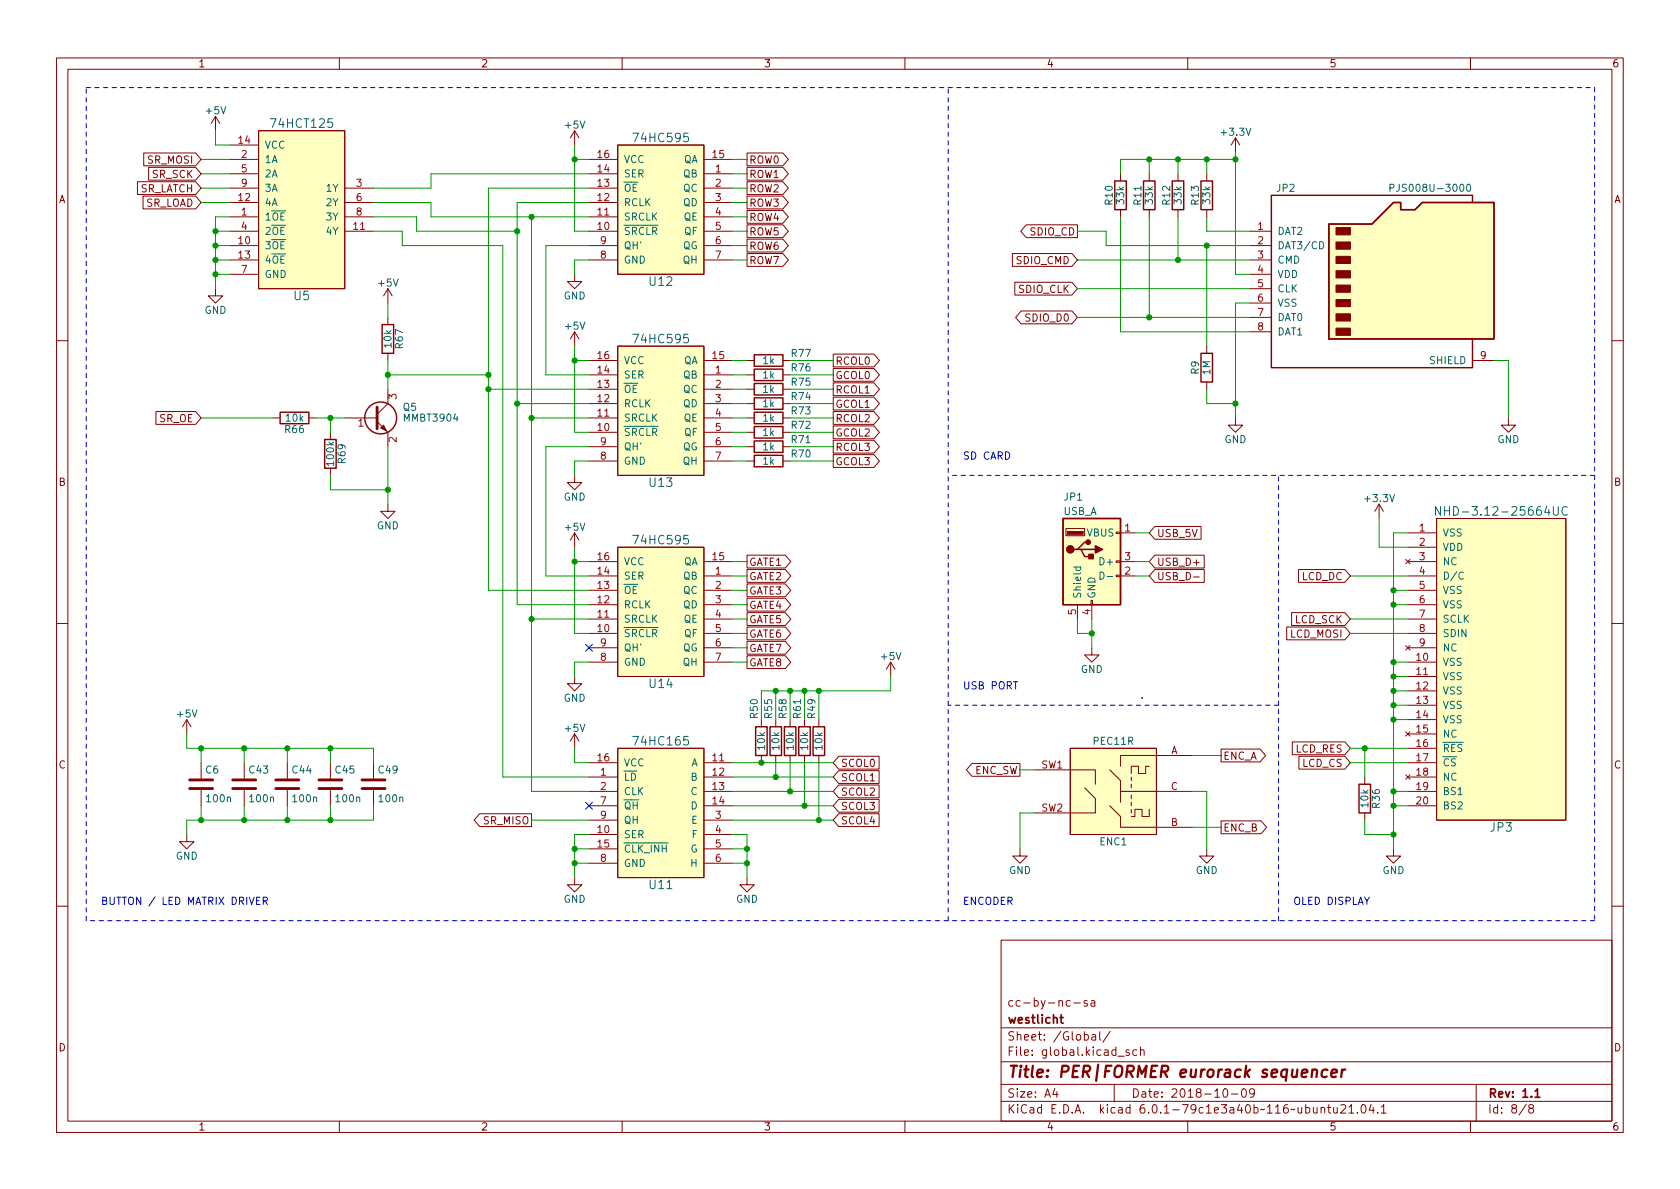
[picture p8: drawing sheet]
<svg xmlns="http://www.w3.org/2000/svg" width="297mm" height="210mm" viewBox="0 0 297 210" stroke-linecap="round" stroke-linejoin="round" font-family="sans-serif">
<defs><g id="words">
<text font-size="2.8" fill="#840000" x="178" y="190.6">Title: PER|FORMER eurorack sequencer</text>
<g font-size="2.1" fill="#006464">
<text x="48.2" y="22.6">74HCT125</text>
<text x="112.4" y="25.1">74HC595</text>
<text x="52" y="53.1">U5</text>
<text x="114.9" y="50.5">U12</text>
<text x="112.4" y="60.7">74HC595</text>
<text x="114.9" y="86.1">U13</text>
<text x="255.9" y="91.2">NHD-3.12-25664UC</text>
<text x="112.4" y="96.3">74HC595</text>
<text x="114.9" y="121.7">U14</text>
<text x="112.4" y="131.8">74HC165</text>
<text x="263.5" y="147.1">JP3</text>
<text x="114.9" y="157.2">U11</text>
</g>
<g font-size="2.1" fill="#840000">
<text x="178" y="178">cc-by-nc-sa</text>
<text x="178" y="184">Sheet: /Global/</text>
<text x="178" y="181">westlicht</text>
<text x="178" y="186.7">File: global.kicad_sch</text>
<text x="178" y="196.9">KiCad E.D.A. kicad 6.0.1-79c1e3a40b~116~ubuntu21.04.1</text>
<text x="178" y="194.1">Size: A4</text>
<text x="200" y="194.1">Date: 2018-10-09</text>
<text x="263" y="194.1">Rev: 1.1</text>
<text x="263" y="196.9">Id: 8/8</text>
</g>
<g font-size="1.8" fill="#840000">
<text x="35" y="11.9">1</text>
<text x="85" y="11.9">2</text>
<text x="135" y="11.9">3</text>
<text x="185" y="11.9">4</text>
<text x="235" y="11.9">5</text>
<text x="285" y="11.9">6</text>
<text x="26.1" y="28.9">SR_MOSI</text>
<text x="132.4" y="28.9">ROW0</text>
<text x="10.3" y="35.9">A</text>
<text x="24.6" y="34">SR_LATCH</text>
<text x="26.9" y="31.5">SR_SCK</text>
<text x="132.4" y="31.5">ROW1</text>
<text x="132.4" y="34">ROW2</text>
<text x="285.3" y="35.9">A</text>
<text x="25.6" y="36.5">SR_LOAD</text>
<text x="132.4" y="39.1">ROW4</text>
<text x="132.4" y="41.6">ROW5</text>
<text x="132.4" y="36.5">ROW3</text>
<text x="182.2" y="41.6">SDIO_CD</text>
<text x="132.4" y="44.2">ROW6</text>
<text x="132.4" y="46.7">ROW7</text>
<text x="179.7" y="46.7">SDIO_CMD</text>
<text x="180.1" y="51.8">SDIO_CLK</text>
<text x="181.5" y="56.9">SDIO_D0</text>
<text x="147.6" y="64.5">RCOL0</text>
<text x="147.6" y="67">GCOL0</text>
<text x="147.6" y="69.6">RCOL1</text>
<text x="28.1" y="74.6">SR_OE</text>
<text x="147.6" y="72.1">GCOL1</text>
<text x="147.6" y="77.2">GCOL2</text>
<text x="147.6" y="74.6">RCOL2</text>
<text x="147.6" y="79.7">RCOL3</text>
<text x="147.6" y="82.3">GCOL3</text>
<text x="10.3" y="85.9">B</text>
<text x="285.3" y="85.9">B</text>
<text x="204.5" y="95">USB_5V</text>
<text x="132.4" y="100">GATE1</text>
<text x="204.5" y="100">USB_D+</text>
<text x="132.4" y="102.6">GATE2</text>
<text x="132.4" y="107.7">GATE4</text>
<text x="132.4" y="105.1">GATE3</text>
<text x="204.5" y="102.6">USB_D-</text>
<text x="230.1" y="102.6">LCD_DC</text>
<text x="132.4" y="110.2">GATE5</text>
<text x="132.4" y="112.7">GATE6</text>
<text x="228.1" y="112.7">LCD_MOSI</text>
<text x="228.9" y="110.2">LCD_SCK</text>
<text x="132.4" y="115.3">GATE7</text>
<text x="132.4" y="117.8">GATE8</text>
<text x="10.3" y="135.9">C</text>
<text x="148.6" y="135.6">SCOL0</text>
<text x="172.3" y="136.9">ENC_SW</text>
<text x="216.2" y="134.3">ENC_A</text>
<text x="229" y="133.1">LCD_RES</text>
<text x="230.2" y="135.6">LCD_CS</text>
<text x="285.3" y="135.9">C</text>
<text x="148.6" y="138.1">SCOL1</text>
<text x="148.6" y="143.2">SCOL3</text>
<text x="148.6" y="140.7">SCOL2</text>
<text x="85.5" y="145.8">SR_MISO</text>
<text x="148.6" y="145.8">SCOL4</text>
<text x="216.2" y="147">ENC_B</text>
<text x="10.3" y="185.9">D</text>
<text x="285.3" y="185.9">D</text>
<text x="35" y="199.9">1</text>
<text x="85" y="199.9">2</text>
<text x="135" y="199.9">3</text>
<text x="185" y="199.9">4</text>
<text x="235" y="199.9">5</text>
<text x="285" y="199.9">6</text>
</g>
<g font-size="1.8" fill="#006464">
<text x="36.5" y="20.2">+5V</text>
<text x="100" y="22.7">+5V</text>
<text x="216.1" y="24">+3.3V</text>
<text x="46.7" y="26.3">VCC</text>
<text x="46.7" y="28.8">1A</text>
<text x="110.2" y="28.8">VCC</text>
<text x="120.8" y="28.8">QA</text>
<text x="46.7" y="31.4">2A</text>
<text x="46.7" y="33.9">3A</text>
<text x="57.8" y="33.9">1Y</text>
<text x="110.2" y="33.9">~{OE}</text>
<text x="110.2" y="31.4">SER</text>
<text x="120.8" y="31.4">QB</text>
<text x="120.8" y="33.9">QC</text>
<text x="225.8" y="33.9">JP2</text>
<text x="246.8" y="33.9">PJS008U-3000</text>
<text x="46.7" y="39">1~{OE}</text>
<text x="46.7" y="36.4">4A</text>
<text x="46.7" y="41.5">2~{OE}</text>
<text x="57.8" y="41.5">4Y</text>
<text x="57.8" y="36.4">2Y</text>
<text x="57.8" y="39">3Y</text>
<text x="110.2" y="41.5">~{SRCLR}</text>
<text x="110.2" y="39">SRCLK</text>
<text x="110.2" y="36.4">RCLK</text>
<text x="120.8" y="36.4">QD</text>
<text x="120.9" y="39">QE</text>
<text x="121" y="41.5">QF</text>
<text x="196.7" y="36.2" transform="rotate(-90 196.7 36.2)">R10</text>
<text x="198.8" y="36" transform="rotate(-90 198.8 36)">33k</text>
<text x="201.8" y="36.2" transform="rotate(-90 201.8 36.2)">R11</text>
<text x="203.8" y="36" transform="rotate(-90 203.8 36)">33k</text>
<text x="206.9" y="36.2" transform="rotate(-90 206.9 36.2)">R12</text>
<text x="208.9" y="36" transform="rotate(-90 208.9 36)">33k</text>
<text x="212" y="36.2" transform="rotate(-90 212 36.2)">R13</text>
<text x="214" y="36" transform="rotate(-90 214 36)">33k</text>
<text x="225.8" y="41.5">DAT2</text>
<text x="46.7" y="44.1">3~{OE}</text>
<text x="46.7" y="46.6">4~{OE}</text>
<text x="110.2" y="46.6">GND</text>
<text x="110.2" y="44.1">QH'</text>
<text x="120.7" y="44.1">QG</text>
<text x="120.8" y="46.6">QH</text>
<text x="225.8" y="44.1">DAT3/CD</text>
<text x="225.8" y="46.6">CMD</text>
<text x="46.7" y="49.1">GND</text>
<text x="67" y="50.7">+5V</text>
<text x="99.6" y="53">GND</text>
<text x="225.8" y="49.1">VDD</text>
<text x="225.8" y="51.7">CLK</text>
<text x="36.1" y="55.5">GND</text>
<text x="100" y="58.3">+5V</text>
<text x="225.8" y="54.2">VSS</text>
<text x="225.8" y="56.8">DAT0</text>
<text x="225.8" y="59.3">DAT1</text>
<text x="69.2" y="61.4" transform="rotate(-90 69.2 61.4)">10k</text>
<text x="71.2" y="61.6" transform="rotate(-90 71.2 61.6)">R67</text>
<text x="110.2" y="64.4">VCC</text>
<text x="120.8" y="64.4">QA</text>
<text x="134.9" y="64.4">1k</text>
<text x="140" y="63.1">R77</text>
<text x="140" y="65.7">R76</text>
<text x="252.8" y="64.4">SHIELD</text>
<text x="110.2" y="69.5">~{OE}</text>
<text x="110.2" y="66.9">SER</text>
<text x="120.8" y="66.9">QB</text>
<text x="120.8" y="69.5">QC</text>
<text x="134.9" y="66.9">1k</text>
<text x="134.9" y="69.5">1k</text>
<text x="140" y="68.2">R75</text>
<text x="140" y="70.7">R74</text>
<text x="212" y="66.1" transform="rotate(-90 212 66.1)">R9</text>
<text x="214" y="66.2" transform="rotate(-90 214 66.2)">1M</text>
<text x="50.4" y="76.6">R66</text>
<text x="50.6" y="74.5">10k</text>
<text x="71.3" y="72.6">Q5</text>
<text x="71.6" y="74.5">MMBT3904</text>
<text x="110.2" y="77.1">~{SRCLR}</text>
<text x="110.2" y="74.5">SRCLK</text>
<text x="110.2" y="72">RCLK</text>
<text x="120.8" y="72">QD</text>
<text x="120.9" y="74.5">QE</text>
<text x="121" y="77.1">QF</text>
<text x="134.9" y="77.1">1k</text>
<text x="134.9" y="74.5">1k</text>
<text x="134.9" y="72">1k</text>
<text x="140" y="75.8">R72</text>
<text x="140" y="73.3">R73</text>
<text x="59.1" y="82.2" transform="rotate(-90 59.1 82.2)">100k</text>
<text x="61.1" y="81.9" transform="rotate(-90 61.1 81.9)">R69</text>
<text x="110.2" y="82.2">GND</text>
<text x="110.2" y="79.6">QH'</text>
<text x="120.7" y="79.6">QG</text>
<text x="120.8" y="82.2">QH</text>
<text x="134.9" y="79.6">1k</text>
<text x="134.9" y="82.2">1k</text>
<text x="140" y="78.4">R71</text>
<text x="140" y="80.9">R70</text>
<text x="216.5" y="78.4">GND</text>
<text x="264.7" y="78.4">GND</text>
<text x="99.6" y="88.5">GND</text>
<text x="188.2" y="88.5">JP1</text>
<text x="241.5" y="88.8">+3.3V</text>
<text x="66.6" y="93.6">GND</text>
<text x="100" y="93.8">+5V</text>
<text x="188" y="91.1">USB_A</text>
<text x="192.2" y="94.9">VBUS</text>
<text x="255" y="94.9">VSS</text>
<text x="110.2" y="99.9">VCC</text>
<text x="120.8" y="99.9">QA</text>
<text x="194.8" y="99.9">D+</text>
<text x="255" y="97.4">VDD</text>
<text x="255" y="99.9">NC</text>
<text x="110.2" y="107.6">RCLK</text>
<text x="110.2" y="105">~{OE}</text>
<text x="110.2" y="102.5">SER</text>
<text x="120.8" y="102.5">QB</text>
<text x="120.8" y="105">QC</text>
<text x="120.8" y="107.6">QD</text>
<text x="191.1" y="105.9" transform="rotate(-90 191.1 105.9)">Shield</text>
<text x="193.7" y="105.9" transform="rotate(-90 193.7 105.9)">GND</text>
<text x="255" y="102.5">D/C</text>
<text x="255" y="105">VSS</text>
<text x="255" y="107.6">VSS</text>
<text x="110.2" y="112.6">~{SRCLR}</text>
<text x="110.2" y="110.1">SRCLK</text>
<text x="120.9" y="110.1">QE</text>
<text x="121" y="112.6">QF</text>
<text x="255" y="110.1">SCLK</text>
<text x="255" y="112.6">SDIN</text>
<text x="110.2" y="117.7">GND</text>
<text x="110.2" y="115.2">QH'</text>
<text x="120.7" y="115.2">QG</text>
<text x="120.8" y="117.7">QH</text>
<text x="155.9" y="116.7">+5V</text>
<text x="191.1" y="119">GND</text>
<text x="255" y="117.7">VSS</text>
<text x="255" y="115.2">NC</text>
<text x="99.6" y="124.1">GND</text>
<text x="255" y="120.3">VSS</text>
<text x="255" y="122.8">VSS</text>
<text x="255" y="125.3">VSS</text>
<text x="31.4" y="126.9">+5V</text>
<text x="100" y="129.4">+5V</text>
<text x="134" y="126.9" transform="rotate(-90 134 126.9)">R50</text>
<text x="136.5" y="126.9" transform="rotate(-90 136.5 126.9)">R55</text>
<text x="139.1" y="126.9" transform="rotate(-90 139.1 126.9)">R58</text>
<text x="141.6" y="126.9" transform="rotate(-90 141.6 126.9)">R61</text>
<text x="144.1" y="126.9" transform="rotate(-90 144.1 126.9)">R49</text>
<text x="193.4" y="131.7">PEC11R</text>
<text x="255" y="127.9">VSS</text>
<text x="255" y="130.4">NC</text>
<text x="36.4" y="136.8">C6</text>
<text x="44.1" y="136.8">C43</text>
<text x="51.7" y="136.8">C44</text>
<text x="59.4" y="136.8">C45</text>
<text x="67" y="136.8">C49</text>
<text x="110.2" y="135.5">VCC</text>
<text x="122.2" y="135.5">A</text>
<text x="135.3" y="132.5" transform="rotate(-90 135.3 132.5)">10k</text>
<text x="137.8" y="132.5" transform="rotate(-90 137.8 132.5)">10k</text>
<text x="140.3" y="132.5" transform="rotate(-90 140.3 132.5)">10k</text>
<text x="142.9" y="132.5" transform="rotate(-90 142.9 132.5)">10k</text>
<text x="145.4" y="132.5" transform="rotate(-90 145.4 132.5)">10k</text>
<text x="255" y="133">~{RES}</text>
<text x="255" y="135.5">~{CS}</text>
<text x="36.6" y="141.9">100n</text>
<text x="44.3" y="141.9">100n</text>
<text x="51.9" y="141.9">100n</text>
<text x="59.5" y="141.9">100n</text>
<text x="67.1" y="141.9">100n</text>
<text x="110.2" y="138">~{LD}</text>
<text x="110.2" y="140.6">CLK</text>
<text x="110.2" y="143.1">~{QH}</text>
<text x="122.2" y="138">B</text>
<text x="122.2" y="140.6">C</text>
<text x="122.2" y="143.1">D</text>
<text x="241.9" y="142.7" transform="rotate(-90 241.9 142.7)">10k</text>
<text x="244" y="142.8" transform="rotate(-90 244 142.8)">R36</text>
<text x="255" y="138">NC</text>
<text x="255" y="140.6">BS1</text>
<text x="255" y="143.1">BS2</text>
<text x="110.2" y="148.2">SER</text>
<text x="110.2" y="145.7">QH</text>
<text x="122.3" y="145.7">E</text>
<text x="122.4" y="148.2">F</text>
<text x="194.5" y="149.5">ENC1</text>
<text x="31.1" y="152">GND</text>
<text x="110.2" y="150.7">~{CLK_INH}</text>
<text x="110.2" y="153.3">GND</text>
<text x="122.1" y="150.7">G</text>
<text x="122.2" y="153.3">H</text>
<text x="178.4" y="154.6">GND</text>
<text x="211.4" y="154.6">GND</text>
<text x="244.4" y="154.6">GND</text>
<text x="99.6" y="159.6">GND</text>
<text x="130.1" y="159.6">GND</text>
</g>
<g font-size="1.8" fill="#a90000">
<text x="42.2" y="25.4">14</text>
<text x="42.7" y="27.9">2</text>
<text x="105.7" y="27.9">16</text>
<text x="126" y="27.9">15</text>
<text x="42.2" y="35.6">12</text>
<text x="42.7" y="30.5">5</text>
<text x="42.7" y="33">9</text>
<text x="63" y="33">3</text>
<text x="63" y="35.6">6</text>
<text x="105.7" y="35.6">12</text>
<text x="105.7" y="33">13</text>
<text x="105.7" y="30.5">14</text>
<text x="126.5" y="30.5">1</text>
<text x="126.5" y="33">2</text>
<text x="126.5" y="35.6">3</text>
<text x="42.7" y="38.1">1</text>
<text x="42.7" y="40.6">4</text>
<text x="62.5" y="40.6">11</text>
<text x="63" y="38.1">8</text>
<text x="105.7" y="40.6">10</text>
<text x="105.7" y="38.1">11</text>
<text x="126.5" y="38.1">4</text>
<text x="126.5" y="40.6">5</text>
<text x="222.4" y="40.6">1</text>
<text x="42.2" y="43.2">10</text>
<text x="42.2" y="45.7">13</text>
<text x="106.2" y="45.7">8</text>
<text x="106.2" y="43.2">9</text>
<text x="126.5" y="43.2">6</text>
<text x="126.5" y="45.7">7</text>
<text x="222.4" y="43.2">2</text>
<text x="222.4" y="45.7">3</text>
<text x="42.7" y="48.3">7</text>
<text x="222.4" y="48.3">4</text>
<text x="222.4" y="50.8">5</text>
<text x="222.4" y="53.3">6</text>
<text x="222.4" y="55.9">7</text>
<text x="222.4" y="58.4">8</text>
<text x="105.7" y="63.5">16</text>
<text x="126" y="63.5">15</text>
<text x="261.8" y="63.5">9</text>
<text x="70.1" y="70.6" transform="rotate(-90 70.1 70.6)">3</text>
<text x="105.7" y="71.1">12</text>
<text x="105.7" y="68.6">13</text>
<text x="105.7" y="66">14</text>
<text x="126.5" y="66">1</text>
<text x="126.5" y="68.6">2</text>
<text x="126.5" y="71.1">3</text>
<text x="63.3" y="75.4">1</text>
<text x="105.7" y="76.2">10</text>
<text x="105.7" y="73.7">11</text>
<text x="126.5" y="73.7">4</text>
<text x="126.5" y="76.2">5</text>
<text x="70.1" y="78.2" transform="rotate(-90 70.1 78.2)">2</text>
<text x="106.2" y="81.3">8</text>
<text x="106.2" y="78.7">9</text>
<text x="126.5" y="78.7">6</text>
<text x="126.5" y="81.3">7</text>
<text x="198.9" y="94">1</text>
<text x="251" y="94">1</text>
<text x="105.7" y="101.6">14</text>
<text x="105.7" y="99.1">16</text>
<text x="126" y="99.1">15</text>
<text x="126.5" y="101.6">1</text>
<text x="198.9" y="101.6">2</text>
<text x="198.9" y="99.1">3</text>
<text x="251" y="96.5">2</text>
<text x="251" y="99.1">3</text>
<text x="251" y="101.6">4</text>
<text x="105.7" y="106.7">12</text>
<text x="105.7" y="104.1">13</text>
<text x="126.5" y="104.1">2</text>
<text x="126.5" y="106.7">3</text>
<text x="251" y="104.1">5</text>
<text x="251" y="106.7">6</text>
<text x="105.7" y="111.8">10</text>
<text x="105.7" y="109.2">11</text>
<text x="126.5" y="109.2">4</text>
<text x="126.5" y="111.8">5</text>
<text x="190.2" y="108.7" transform="rotate(-90 190.2 108.7)">5</text>
<text x="192.8" y="108.7" transform="rotate(-90 192.8 108.7)">4</text>
<text x="251" y="109.2">7</text>
<text x="251" y="111.8">8</text>
<text x="106.2" y="116.8">8</text>
<text x="106.2" y="114.3">9</text>
<text x="126.5" y="114.3">6</text>
<text x="126.5" y="116.8">7</text>
<text x="250.5" y="116.8">10</text>
<text x="250.5" y="119.4">11</text>
<text x="251" y="114.3">9</text>
<text x="250.5" y="121.9">12</text>
<text x="250.5" y="124.5">13</text>
<text x="250.5" y="127">14</text>
<text x="250.5" y="129.5">15</text>
<text x="105.7" y="134.6">16</text>
<text x="106.2" y="137.2">1</text>
<text x="126" y="134.6">11</text>
<text x="126" y="137.2">12</text>
<text x="184.1" y="135.9">SW1</text>
<text x="207" y="133.3">A</text>
<text x="250.5" y="132.1">16</text>
<text x="250.5" y="134.6">17</text>
<text x="250.5" y="137.2">18</text>
<text x="106.2" y="139.7">2</text>
<text x="106.2" y="142.2">7</text>
<text x="126" y="139.7">13</text>
<text x="126" y="142.2">14</text>
<text x="184.1" y="143.5">SW2</text>
<text x="207" y="139.7">C</text>
<text x="250.5" y="139.7">19</text>
<text x="250.5" y="142.2">20</text>
<text x="105.7" y="147.3">10</text>
<text x="105.7" y="149.9">15</text>
<text x="106.2" y="144.8">9</text>
<text x="126.5" y="144.8">3</text>
<text x="126.5" y="147.3">4</text>
<text x="126.5" y="149.9">5</text>
<text x="207" y="146">B</text>
<text x="106.2" y="152.4">8</text>
<text x="126.5" y="152.4">6</text>
</g>
<g font-size="1.8" fill="#0000c2">
<text x="170.2" y="81.3">SD CARD</text>
<text x="170.2" y="121.9">USB PORT</text>
<text x="17.8" y="160">BUTTON / LED MATRIX DRIVER</text>
<text x="170.2" y="160">ENCODER</text>
<text x="228.6" y="160">OLED DISPLAY</text>
</g>
</g></defs>
<g fill="none" stroke="#840000" stroke-width=".18">
<path d="M10 10.2h277v190.1h-277zM12 12.2h273v186.1h-273zM60 10.2v2M110 10.2v2M160 10.2v2M210 10.2v2M260 10.2v2M24.3 32.1h10.3l1 1.2-1 1.1h-10.3zM25.3 34.7h9.3l1 1.1-1 1.1h-9.3zM25.4 27.1h9.2l1 1.1-1 1.1h-9.2zM26.3 29.6h8.3l1 1.1-1 1.2h-8.3zM38.1 20.6l-.8 1.2"/>
<path d="M38.1 20.6v2.5M38.1 20.6l.8 1.2M40.6 38.3h5.1M40.6 35.8h5.1M40.6 25.6h5.1M40.6 28.2h5.1M40.6 33.3h5.1M40.6 30.7h5.1M45.7 23.1h15.3v27.9h-15.3zM61 38.3h5M61 35.8h5M61 33.3h5"/>
<path d="M101.6 23.1v2.5M101.6 23.1l-.8 1.3M101.6 23.1l.8 1.3M104.1 38.3h5.1M104.1 35.8h5.1M104.1 28.2h5.1M104.1 33.3h5.1M104.1 30.7h5.1M109.2 25.6h15.3v22.9h-15.3zM124.5 38.3h5M124.5 35.8h5M124.5 28.2h5"/>
<path d="M124.5 33.3h5M124.5 30.7h5M132.1 29.6h6.3l1 1.1-1 1.2h-6.3zM132.1 37.2h6.3l1 1.1-1 1.2h-6.3zM132.1 39.8h6.3l1 1.1-1 1.1h-6.3zM132.1 27.1h6.3l1 1.1-1 1.1h-6.3zM132.1 34.7h6.3l1 1.1-1 1.1h-6.3zM132.1 32.1h6.3l1 1.2-1 1.1h-6.3zM181.4 39.8h9.1v2.2h-9.1l-.9-1.1zM198.1 30.7v1.3M198.1 37.1v1.2M203.2 30.7v1.3"/>
<path d="M203.2 37.1v1.2M208.3 30.7v1.3M208.3 37.1v1.2M213.4 30.7v1.3M213.4 37.1v1.2M218.4 24.4l-.7 1.2M218.4 24.4v2.5M218.4 24.4l.8 1.2M38.1 51v1.3h1.3l-1.3 1.3-1.3-1.3h1.3M40.6 43.4h5.1M40.6 40.9h5.1M40.6 46h5.1"/>
<path d="M40.6 48.5h5.1M61 40.9h5M68.6 51v2.6M68.6 56.1v1.3M68.6 51l-.8 1.3M68.6 51l.7 1.3M101.6 48.5v1.3h1.3l-1.3 1.2-1.3-1.2h1.3M101.6 58.7v2.5M101.6 58.7l-.8 1.2M101.6 58.7l.8 1.2M104.1 43.4h5.1M104.1 40.9h5.1"/>
<path d="M104.1 46h5.1M124.5 43.4h5M124.5 40.9h5M124.5 46h5M132.1 42.3h6.3l1 1.1-1 1.2h-6.3zM132.1 44.8h6.3l1 1.2-1 1.1h-6.3zM179 44.8h10.5l1 1.2-1 1.1h-10.5zM179.4 49.9h10.1l1 1.1-1 1.2h-10.1zM180.5 55h9l1 1.1-1 1.2h-9l-.9-1.2zM221 43.4h3.8M221 40.9h3.8M221 46h3.8"/>
<path d="M221 48.5h3.8M221 51h3.8M221 53.6h3.8M221 56.1h3.8M221 58.7h3.8M10 60.2h2M27.6 72.8h7l1 1.1-1 1.1h-7zM48.3 73.9h1.2M54.6 73.9h1.3M58.4 76.4v1.3M61 73.9h5.7M66.7 74.5l1.9 1.9v2.6"/>
<path d="M68.6 62.5v1.2M68.6 68.8v2.6l-1.9 1.9M104.1 73.9h5.1M104.1 63.7h5.1M104.1 79h5.1M104.1 76.4h5.1M104.1 66.3h5.1M104.1 71.4h5.1M104.1 68.8h5.1M109.2 61.2h15.3v22.9h-15.3zM124.5 73.9h5M124.5 63.7h5"/>
<path d="M124.5 79h5M124.5 76.4h5M124.5 66.3h5M124.5 71.4h5M124.5 68.8h5M132.1 73.9h1.2M132.1 63.7h1.2M132.1 79h1.2M132.1 76.4h1.2M132.1 66.3h1.2M132.1 71.4h1.2M132.1 68.8h1.2"/>
<path d="M138.4 73.9h1.3M138.4 63.7h1.3M138.4 79h1.3M138.4 76.4h1.3M138.4 66.3h1.3M138.4 71.4h1.3M138.4 68.8h1.3M147.3 65.2h7.2l1 1.1-1 1.1h-7.2zM147.3 67.7h7.2l1 1.1-1 1.2h-7.2zM147.3 62.6h7.2l1 1.1-1 1.2h-7.2zM147.3 70.2h7.2l1 1.2-1 1.1h-7.2zM147.3 77.9h7.2l1 1.1-1 1.1h-7.2z"/>
<path d="M147.3 75.3h7.2l1 1.1-1 1.2h-7.2zM147.3 72.8h7.2l1 1.1-1 1.1h-7.2zM213.4 61.2v1.3M213.4 67.6v1.2M218.4 73.9v1.3h1.3l-1.3 1.2-1.2-1.2h1.2M260.3 63.7h3.9M266.7 73.9v1.3h1.3l-1.3 1.2-1.3-1.2h1.3M285 60.2h2M58.4 82.8v1.3M68.6 89.1v1.3h1.2l-1.2 1.3-1.3-1.3h1.3M101.6 84.1v1.2h1.3l-1.3 1.3-1.3-1.3h1.3M101.6 94.2v2.6"/>
<path d="M101.6 94.2l-.8 1.3M101.6 94.2l.8 1.3M104.1 99.3h5.1M104.1 81.5h5.1M109.2 96.8h15.3v22.8h-15.3zM124.5 99.3h5M124.5 81.5h5M132.1 98.2h6.8l.9 1.1-.9 1.1h-6.8zM132.1 81.5h1.2M138.4 81.5h1.3M147.3 80.4h7.2l1 1.1-1 1.2h-7.2zM188.5 93.5h3.3v1.2h-3.3z"/>
<path d="M197.4 99.2h.7v.2h-.7zM197.4 94.1h.7v.3h-.7zM198.1 99.3h2.6M198.1 94.2h2.6M204.2 93.1h8.2v2.3h-8.2l-1-1.2zM204.2 98.2h8.7v2.2h-8.7l-1-1.1zM243.8 89.1l-.7 1.3M243.8 89.1v2.6M243.8 89.1l.8 1.3M248.5 98.9l.8 .8M248.9 99.3h5.1M248.9 94.2h5.1"/>
<path d="M248.9 96.8h5.1M249.3 98.9l-.8 .8M254 91.7h22.9v53.3h-22.9zM10 110.2h2M101.6 119.6v1.3h1.3l-1.3 1.3-1.3-1.3h1.3M104.1 101.8h5.1M104.1 112h5.1M104.1 109.5h5.1M104.1 106.9h5.1M104.1 104.4h5.1M104.1 114.5h5.1M104.1 117.1h5.1"/>
<path d="M124.5 101.8h5M124.5 112h5M124.5 109.5h5M124.5 106.9h5M124.5 104.4h5M124.5 114.5h5M124.5 117.1h5M132.1 100.7h6.8l.9 1.1-.9 1.2h-6.8zM132.1 105.8h6.8l.9 1.1-.9 1.2h-6.8zM132.1 108.3h6.8l.9 1.2-.9 1.1h-6.8zM132.1 113.4h6.8l.9 1.1-.9 1.2h-6.8zM132.1 103.3h6.8l.9 1.1-.9 1.1h-6.8z"/>
<path d="M132.1 110.9h6.8l.9 1.1-.9 1.1h-6.8zM132.1 116h6.8l.9 1.1-.9 1.1h-6.8zM157.5 117.1l-.8 1.3M157.5 117.1v2.5M157.5 117.1l.7 1.3M190.5 106.9v2.6M192.9 106.2h.3v.7h-.3zM193 114.5v1.3h1.3l-1.3 1.3-1.2-1.3h1.2M193 106.9v2.6M197.4 101.7h.7v.3h-.7zM198.1 101.8h2.6M204.2 100.7h8.7v2.3h-8.7l-1-1.2z"/>
<path d="M211 102h1M227.5 110.9h10.3l1 1.1-1 1.1h-10.3zM228.4 108.3h9.4l1 1.2-1 1.1h-9.4zM229.6 100.7h8.2l1 1.1-1 1.2h-8.2zM248.5 114.2l.8 .7M248.9 101.8h5.1M248.9 112h5.1M248.9 109.5h5.1M248.9 106.9h5.1M248.9 104.4h5.1M248.9 114.5h5.1M248.9 117.1h5.1"/>
<path d="M248.9 119.6h5.1M249.3 114.2l-.8 .7M285 110.2h2M33 127.2l-.7 1.3M33 127.2v2.6M33 127.2l.8 1.3M35.6 134.9v2.8M35.6 139.7v2.8M43.2 134.9v2.8M43.2 139.7v2.8M50.8 134.9v2.8M50.8 139.7v2.8"/>
<path d="M58.4 134.9v2.8M58.4 139.7v2.8M66 134.9v2.8M66 139.7v2.8M101.6 129.8l-.8 1.3M101.6 129.8v2.5M101.6 129.8l.8 1.3M104.1 137.4h5.1M104.1 134.9h5.1M104.1 139.9h5.1M109.2 132.3h15.3v22.9h-15.3zM124.5 137.4h5"/>
<path d="M124.5 134.9h5M124.5 139.9h5M134.6 127.2v1.3M134.6 133.6v1.3M137.2 127.2v1.3M137.2 133.6v1.3M139.7 127.2v1.3M139.7 133.6v1.3M142.2 127.2v1.3M142.2 133.6v1.3M144.8 127.2v1.3M144.8 133.6v1.3"/>
<path d="M148.3 133.7h7.1v2.3h-7.1l-1-1.1zM148.3 136.3h7.1v2.2h-7.1l-1-1.1zM148.3 138.8h7.1v2.3h-7.1l-1-1.2zM171.8 135h8.5v2.3h-8.5l-.9-1.2zM182.9 136.1h10.8v2.6M189.2 132.3h15.3v15.3h-15.3zM191.8 139.3l1.9 1.9v2.6h-10.8M196.2 136.1l1.9 1.9v3.9M198.1 139.9h12.7M200 137.4v.6M200 138.7v.6M203.2 135.5h-.6v1.3h-1.3v-1.3h-1.3v1.3"/>
<path d="M210.8 133.6h-12.7v1.9M215.9 132.5h6.9l1 1.1-1 1.1h-6.9zM228.5 131.2h9.3l1 1.1-1 1.2h-9.3zM229.7 133.7h8.1l1 1.2-1 1.1h-8.1zM241.3 137.4v1.3M248.5 129.4l.8 .8M248.5 137l.8 .8M248.9 137.4h5.1M248.9 134.9h5.1M248.9 139.9h5.1M248.9 122.2h5.1M248.9 124.7h5.1"/>
<path d="M248.9 127.2h5.1M248.9 129.8h5.1M248.9 132.3h5.1M249.3 129.4l-.8 .8M249.3 137l-.8 .8M33 147.6v1.2h1.3l-1.3 1.3-1.3-1.3h1.3M84.8 143.9h9.2v2.3h-9.2l-1-1.2zM101.6 155.2v1.3h1.3l-1.3 1.2-1.3-1.2h1.3M104.1 147.6h5.1M104.1 142.5h5.1M104.1 150.1h5.1M104.1 145h5.1"/>
<path d="M104.1 152.6h5.1M124.5 147.6h5M124.5 142.5h5M124.5 150.1h5M124.5 145h5M124.5 152.6h5M132.1 155.2v1.3h1.2l-1.2 1.2-1.3-1.2h1.3M148.3 143.9h7.1v2.3h-7.1l-1-1.2zM148.3 141.4h7.1v2.2h-7.1l-1-1.1zM180.3 150.1v1.3h1.3l-1.3 1.2-1.2-1.2h1.2M196.2 142.5l1.9 1.9v1.9h12.7M200 140.6v.6"/>
<path d="M200 141.9v.6M200 143.1v.7M203.2 143.1v1.3h-1.3v-1.3h-1.2v1.3h-.7M213.4 150.1v1.3h1.2l-1.2 1.2-1.3-1.2h1.3M215.9 145.2h7.1l1 1.1-1 1.1h-7.1zM241.3 143.8v1.2M246.4 150.1v1.3h1.2l-1.2 1.2-1.3-1.2h1.3M248.9 142.5h5.1M10 160.2h2M177 166.3h108v32h-108zM189.9 177.4h1.1M192.2 177l-.3-.1-.3 .2 .1 .3 .5 .1v.4h-.6"/>
<path d="M192.9 177h.6l.1 .9M193.6 177.3l-.5 .1a.29 .29 0 0 0-.2 .2 .29 .29 0 0 0 .2 .3h.5M285 160.2h2M60 198.3v2M110 198.3v2M160 198.3v2M177 194.8h108M177 191.8h108M177 187.8h108M177 181.8h108M186.5 192.5l-.4 1h1M186.9 193v1"/>
<path d="M193.1 183h.5l.1 .9M193.7 183.3l-.5 .1a.29 .29 0 0 0-.2 .2 .29 .29 0 0 0 .2 .3h.5M194.4 182.4v1.3l.2 .2M196.3 182.4l-1.3 1.9M197 191.8v3M197.6 186.8h1.2M199.6 185.7l-.3-.1-.2 .2v.3l.5 .1v.4h-.5M201 185.7l-.4-.1-.3 .3v.4l.1 .3h.6M201.6 185.8l.3-.2 .3 .1 .1 .9M201.6 185.1v1.5M210 198.3v2M216.4 192.6l.2-.1a.81 .81 0 0 1 .6 .7 .81 .81 0 0 1-.3 .8h-.2a.81 .81 0 0 1-.6-.6 .81 .81 0 0 1 .3-.8z"/>
<path d="M217.7 193.5h1.2M219.7 192.6l.2-.1a.81 .81 0 0 1 .5 .7 .81 .81 0 0 1-.3 .8h-.1a.81 .81 0 0 1-.6-.6 .81 .81 0 0 1 .3-.8zM221.8 193.2l-.3 .3-.4-.1-.2-.2 .2-.6 .4-.1 .2 .2a.99 .99 0 0 1-.3 1.3h-.3M233.6 196l.2-.2 .3 .1 .1 .9M233.6 195.8v1M234.7 195.8h.6M234.9 195.3v1.3l.4 .2M235.8 195.8l.1 1h.3l.2-.1M236.4 195.8v1M237.1 195.5l.5-.2 .3 .2v.3l-.9 1h.9M238.5 195.8l.4-.5v1.5M238.5 196.8h.9"/>
<path d="M240 196.7v.1M240.8 195.5l.2-.2a.81 .81 0 0 1 .6 .7 .81 .81 0 0 1-.3 .8h-.2a.81 .81 0 0 1-.3-1.3zM242.4 195.3l-.3 1h.9M242.8 195.8v1M243.6 196.7v.1M244.2 195.8l.4-.5v1.5M244.2 196.8h.9M260 198.3v2M261 191.8v6.5M269.9 195.3l-1.3 1.9M270.6 196l-.3-.3 .1-.2 .2-.2 .4 .1 .2 .2-.1 .2-.7 .2-.1 .3v.2l.3 .3h.4l.2-.3-.1-.4-.2-.1"/>
</g>
<path d="M187.4 179.9h.6M187.6 179.4v1.3l.4 .2M271.4 193l.4-.5v1.5M271.4 194h.9" fill="none" stroke="#840000" stroke-width=".3"/>
<path d="M232 189.3a.49 .49 0 0 1 .9 .1l-.1 1.1M234.7 189.2a.66 .66 0 0 0-1 .3v.6l.1 .3 .2 .1 .6-.1M235.4 189.8l1-.2-.1-.4-.1-.1-.6 .1-.2 1 .2 .3 .6-.1M237.3 189.1l-.2 1.4M237.9 189.1l-.4 .1-.2 .3" fill="none" stroke="#840000" stroke-width=".4"/>
<path d="M66.7 72v3.8M33.5 139.4h4.1M33.5 137.9h4.1M41.1 139.4h4.1M41.1 137.9h4.1M48.8 139.4h4M48.8 137.9h4M56.4 139.4h4.1M56.4 137.9h4.1M64 139.4h4.1M64 137.9h4.1" fill="none" stroke="#840000" stroke-width=".51"/>
<g fill="none" stroke="#840000" stroke-width=".25">
<path d="M197.1 32h2v5.1h-2zM202.2 32h2v5.1h-2zM207.3 32h2v5.1h-2zM212.3 32h2.1v5.1h-2.1zM234.9 39.6h7.7l3.8-3.8h1.2v1.3h2.6l1.3-1.3h12.7v24.1h-29.3zM260.3 35.8v-1.3h-35.5v30.5h35.5v-5.1M67.6 57.4h2v5.1h-2zM49.5 72.9h5.1v2h-5.1zM57.4 77.7h2v5.1h-2zM133.3 62.7h5.1v2.1h-5.1zM133.3 78h5.1v2h-5.1zM133.3 75.4h5.1v2.1h-5.1z"/>
<path d="M133.3 72.9h5.1v2h-5.1zM133.3 65.3h5.1v2h-5.1zM133.3 67.8h5.1v2h-5.1zM133.3 70.4h5.1v2h-5.1zM212.3 62.5h2.1v5.1h-2.1zM133.3 80.5h5.1v2h-5.1zM188 91.7h10.1v15.2h-10.1zM190.5 97.1h.6l.7 1.3h1.2M191.1 97.1h2.6M192.4 95.9h-.6l-1.3 1.2h-.6M133.6 128.5h2v5.1h-2zM136.1 128.5h2.1v5.1h-2.1z"/>
<path d="M138.7 128.5h2v5.1h-2zM141.2 128.5h2.1v5.1h-2.1zM143.8 128.5h2v5.1h-2zM240.3 138.7h2v5.1h-2z"/>
<circle cx="67.3" cy="73.9" r="2.82"/>
</g>
<g fill="#840000" stroke="#840000" stroke-width=".18">
<path d="M67.3 75.7l.5-.5 .5 1z"/>
<path d="M188.7 94h2.8v.5h-2.8z"/>
<path d="M236.2 58h2.6v1.3h-2.6z"/>
<path d="M236.2 55.5h2.6v1.3h-2.6z"/>
<path d="M236.2 53h2.6v1.2h-2.6z"/>
<path d="M236.2 50.4h2.6v1.3h-2.6z"/>
<path d="M236.2 47.9h2.6v1.2h-2.6z"/>
<path d="M236.2 45.3h2.6v1.3h-2.6z"/>
<path d="M236.2 42.8h2.6v1.3h-2.6z"/>
<path d="M236.2 40.3h2.6v1.2h-2.6z"/>
<circle cx="201.9" cy="123.4" r=".08"/>
</g>
<g fill="#ffffc2" stroke="#ffffc2" stroke-width=".18">
<path d="M109.2 96.8h15.3v22.8h-15.3z"/>
<path d="M109.2 132.3h15.3v22.9h-15.3z"/>
<path d="M45.7 23.1h15.3v27.9h-15.3z"/>
<path d="M109.2 25.6h15.3v22.9h-15.3z"/>
<path d="M188 91.7h10.1v15.2h-10.1z"/>
<path d="M189.2 132.3h15.3v15.3h-15.3z"/>
<path d="M254 91.7h22.9v53.3h-22.9z"/>
<path d="M109.2 61.2h15.3v22.9h-15.3z"/>
<path d="M234.9 39.6h7.7l3.8-3.8h1.2v1.3h2.6l1.3-1.3h12.7v24.1h-29.3z"/>
</g>
<g fill="#840000" stroke="#840000" stroke-width=".25">
<path d="M193.7 96.5l1.2 .6-1.2 .7z"/>
<path d="M192.5 98h.8v.8h-.8z"/>
<circle cx="189.2" cy="97.1" r=".63"/>
<circle cx="192.4" cy="95.9" r=".38"/>
</g>
<path d="M245.8 33.2h.6l.1-.2-.1-.3-.6-.1v1.2M259.4 32.7l.2-.1a.68 .68 0 0 1 .4 .6 .68 .68 0 0 1-.4 .6l-.2-.1-.1-.3zM233.3 42.7a.64 .64 0 0 1 .8 .7 .64 .64 0 0 1-.8 .6zM254.7 89.6v1.5l-.9-1.5v1.5M277.1 89.7a.61 .61 0 0 0-.7 0 .61 .61 0 0 0-.2 .8 .57 .57 0 0 0 .3 .5 .57 .57 0 0 0 .6 0M189.8 100.3h1.3M190.3 100.3l-.1 .3 .3 .3 .5-.1v-.5M194.5 101.2a.64 .64 0 0 1 .7 .6 .64 .64 0 0 1-.7 .6zM195.8 101.9h.9M258.7 101.3a.6 .6 0 0 0-.8 .4 .6 .6 0 0 0 .6 .7l.2-.1" fill="none" stroke="#006464" stroke-width=".18"/>
<path d="M45.4 159.3h.4M46 158.6h-.6v1.3h.6M46.5 159.3h.7l.1-.2-.1-.3-.7-.2v1.3M46.8 159.3l.5 .6" fill="none" stroke="#0000c2" stroke-width=".18"/>
<path d="M15.2 15.5h266.7M281.9 15.5v147.3M281.9 84.1h-114.3M226.1 124.7h-58.5M15.2 162.8v-147.3M167.6 162.8v-147.3M226.1 162.8v-78.7M281.9 162.8h-266.7" fill="none" stroke="#0000c2" stroke-width=".18" stroke-dasharray=".8 .8"/>
<g fill="none" stroke="#009600" stroke-width=".18">
<path d="M35.6 33.3h5M35.6 30.7h5M35.6 28.2h5M35.6 35.8h5M38.1 23.1v2.5h2.5M40.6 38.3h-2.5v12.7M66 38.3h7.7v2.6h17.7M66 35.8h10.2v2.5h27.9M94 38.3v101.6h10.1M101.6 28.2h2.5M101.6 25.6v15.3h2.5M104.1 30.7h-27.9v2.6h-10.2"/>
<path d="M104.1 33.3h-17.7v71.1h17.7M104.1 35.8h-12.7v71.1h12.7M129.5 33.3h2.6M129.5 30.7h2.6M129.5 28.2h2.6M129.5 38.3h2.6M129.5 35.8h2.6M198.1 38.3v20.4h22.9M203.2 28.2v2.5M203.2 38.3v17.8M208.3 28.2v2.5M208.3 38.3v7.7"/>
<path d="M213.4 28.2v2.5M213.4 38.3v2.6h7.6M218.4 28.2h-20.3v2.5M218.4 26.9v21.6h2.6M38.1 40.9h2.5M38.1 46h2.5M38.1 43.4h2.5M38.1 48.5h2.5M66 40.9h5.1v2.5h17.8v94h15.2M68.6 53.6v2.5M104.1 46h-2.5v2.5M104.1 43.4h-7.6v22.9h7.6"/>
<path d="M129.5 40.9h2.6M129.5 46h2.6M129.5 43.4h2.6M190.5 40.9h5.1v2.5h25.4M190.5 46h30.5M190.5 51h30.5M190.5 56.1h30.5M213.4 43.4v17.8M221 53.6h-2.6v20.3M35.6 73.9h12.7M55.9 73.9h5.1M58.4 73.9v2.5"/>
<path d="M68.6 63.7v5.1M68.6 79v10.1M68.6 66.3h17.8M86.4 68.8h17.7M91.4 71.4h12.7M94 73.9h10.1M101.6 61.2v15.2h2.5M101.6 63.7h2.5M104.1 79h-7.6v22.8h7.6M129.5 73.9h2.6M129.5 76.4h2.6M129.5 66.3h2.6"/>
<path d="M129.5 79h2.6M129.5 63.7h2.6M129.5 68.8h2.6M129.5 71.4h2.6M139.7 73.9h7.6M139.7 76.4h7.6M139.7 66.3h7.6M139.7 79h7.6M139.7 63.7h7.6M139.7 68.8h7.6M139.7 71.4h7.6M213.4 68.8v2.6h5"/>
<path d="M264.2 63.7h2.5v10.2M58.4 84.1v2.5h10.2M101.6 96.8v15.2h2.5M101.6 99.3h2.5M104.1 81.5h-2.5v2.6M129.5 81.5h2.6M129.5 99.3h2.6M139.7 81.5h7.6M200.7 99.3h2.5M200.7 94.2h2.5M243.8 91.7v5.1h5.1M248.9 94.2h-2.5v55.9"/>
<path d="M94 109.5h10.1M104.1 117.1h-2.5v2.5M129.5 112h2.6M129.5 101.8h2.6M129.5 106.9h2.6M129.5 104.4h2.6M129.5 109.5h2.6M129.5 117.1h2.6M129.5 114.5h2.6M157.5 119.6v2.6h-22.9v5M190.5 109.5v2.5h2.5M193 109.5v5"/>
<path d="M200.7 101.8h2.5M238.8 112h10.1M238.8 101.8h10.1M238.8 109.5h10.1M246.4 106.9h2.5M246.4 104.4h2.5M246.4 117.1h2.5M246.4 119.6h2.5M33 129.8v2.5h33v2.6M35.6 132.3v2.6M43.2 132.3v2.6M50.8 132.3v2.6"/>
<path d="M58.4 132.3v2.6M101.6 132.3v2.6h2.5M129.5 134.9h17.8M129.5 137.4h17.8M129.5 139.9h17.8M137.2 122.2v5M137.2 134.9v2.5M139.7 122.2v5M139.7 134.9v5M142.2 122.2v5M142.2 134.9v7.6M144.8 122.2v5"/>
<path d="M144.8 134.9v10.1M180.3 136.1h2.6M210.8 139.9h2.6v10.2M210.8 133.6h5.1M238.8 132.3h10.1M238.8 134.9h10.1M241.3 132.3v5.1M246.4 122.2h2.5M246.4 139.9h2.5M246.4 124.7h2.5M246.4 127.2h2.5M35.6 142.5v2.5"/>
<path d="M43.2 142.5v2.5M50.8 142.5v2.5M58.4 142.5v2.5M66 142.5v2.5h-33v2.6M94 145h10.1M101.6 152.6h2.5M101.6 150.1h2.5M104.1 147.6h-2.5v7.6M129.5 142.5h17.8M129.5 147.6h2.6v7.6M129.5 145h17.8M129.5 152.6h2.6"/>
<path d="M129.5 150.1h2.6M182.9 143.8h-2.6v6.3M210.8 146.3h5.1M241.3 145v2.6h5.1M246.4 142.5h2.5"/>
</g>
<path d="M103.5 113.9l1.2 1.3M104.7 113.9l-1.2 1.3M103.5 141.9l1.2 1.2M104.7 141.9l-1.2 1.2" fill="none" stroke="#000084" stroke-width=".18"/>
<g fill="#009600" stroke="#009600" stroke-width=".18">
<circle cx="91.4" cy="40.9" r=".46"/>
<circle cx="94" cy="38.3" r=".46"/>
<circle cx="101.6" cy="28.2" r=".46"/>
<circle cx="86.4" cy="68.8" r=".46"/>
<circle cx="86.4" cy="66.3" r=".46"/>
<circle cx="137.2" cy="122.2" r=".46"/>
<circle cx="139.7" cy="122.2" r=".46"/>
<circle cx="142.2" cy="122.2" r=".46"/>
<circle cx="144.8" cy="122.2" r=".46"/>
<circle cx="101.6" cy="63.7" r=".46"/>
<circle cx="101.6" cy="99.3" r=".46"/>
<circle cx="94" cy="109.5" r=".46"/>
<circle cx="58.4" cy="132.3" r=".46"/>
<circle cx="35.6" cy="132.3" r=".46"/>
<circle cx="43.2" cy="132.3" r=".46"/>
<circle cx="35.6" cy="145" r=".46"/>
<circle cx="43.2" cy="145" r=".46"/>
<circle cx="50.8" cy="145" r=".46"/>
<circle cx="58.4" cy="145" r=".46"/>
<circle cx="50.8" cy="132.3" r=".46"/>
<circle cx="38.1" cy="40.9" r=".46"/>
<circle cx="68.6" cy="86.6" r=".46"/>
<circle cx="68.6" cy="66.3" r=".46"/>
<circle cx="58.4" cy="73.9" r=".46"/>
<circle cx="38.1" cy="43.4" r=".46"/>
<circle cx="38.1" cy="46" r=".46"/>
<circle cx="38.1" cy="48.5" r=".46"/>
<circle cx="134.6" cy="134.9" r=".46"/>
<circle cx="137.2" cy="137.4" r=".46"/>
<circle cx="139.7" cy="139.9" r=".46"/>
<circle cx="132.1" cy="152.6" r=".46"/>
<circle cx="101.6" cy="152.6" r=".46"/>
<circle cx="132.1" cy="150.1" r=".46"/>
<circle cx="101.6" cy="150.1" r=".46"/>
<circle cx="208.3" cy="46" r=".46"/>
<circle cx="203.2" cy="28.2" r=".46"/>
<circle cx="208.3" cy="28.2" r=".46"/>
<circle cx="218.4" cy="71.4" r=".46"/>
<circle cx="193" cy="112" r=".46"/>
<circle cx="203.2" cy="56.1" r=".46"/>
<circle cx="246.4" cy="139.9" r=".46"/>
<circle cx="246.4" cy="147.6" r=".46"/>
<circle cx="241.3" cy="132.3" r=".46"/>
<circle cx="246.4" cy="142.5" r=".46"/>
<circle cx="144.8" cy="145" r=".46"/>
<circle cx="142.2" cy="142.5" r=".46"/>
<circle cx="246.4" cy="127.2" r=".46"/>
<circle cx="246.4" cy="124.7" r=".46"/>
<circle cx="213.4" cy="28.2" r=".46"/>
<circle cx="213.4" cy="43.4" r=".46"/>
<circle cx="218.4" cy="28.2" r=".46"/>
<circle cx="246.4" cy="117.1" r=".46"/>
<circle cx="246.4" cy="104.4" r=".46"/>
<circle cx="246.4" cy="106.9" r=".46"/>
<circle cx="91.4" cy="71.4" r=".46"/>
<circle cx="94" cy="73.9" r=".46"/>
<circle cx="246.4" cy="119.6" r=".46"/>
<circle cx="246.4" cy="122.2" r=".46"/>
</g>
<use href="#words"/>
</svg>
